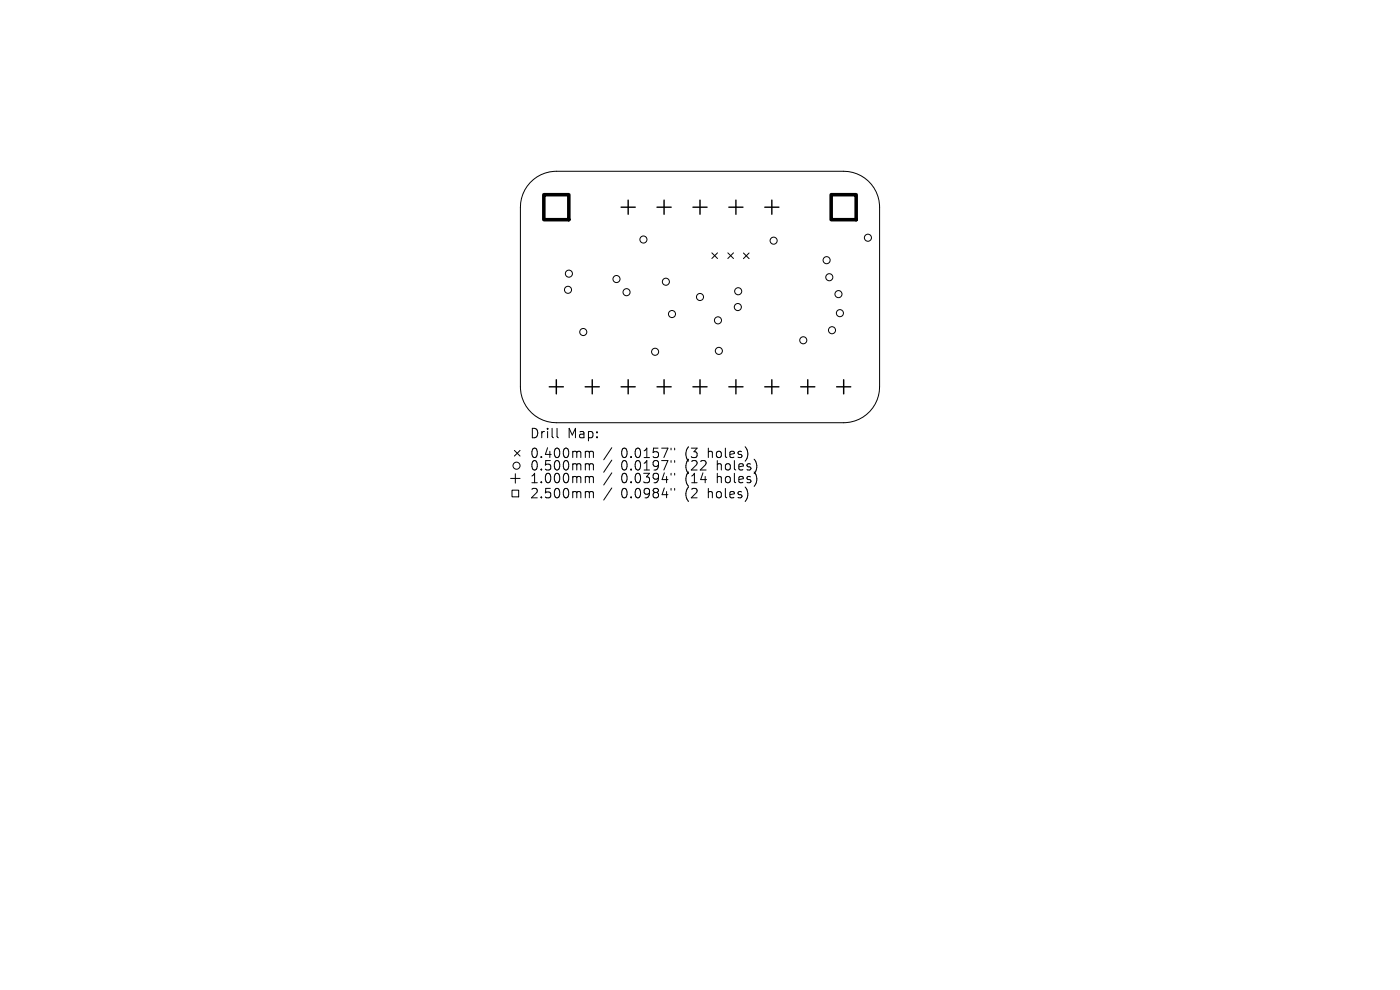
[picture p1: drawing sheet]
<svg xmlns="http://www.w3.org/2000/svg" width="297mm" height="210mm" viewBox="0 0 297 210" stroke-linecap="round" stroke-linejoin="round" font-family="sans-serif">
<defs><g id="words">
<g font-size="2.8">
<text x="112.3" y="93.2">Drill</text>
<text x="120.3" y="93.2">Map:</text>
<text x="112.3" y="97.4">0.400mm</text>
<text x="112.3" y="100.1">0.500mm</text>
<text x="131.8" y="97.4">0.0157&quot;</text>
<text x="131.8" y="100.1">0.0197&quot;</text>
<text x="145.5" y="97.4">(3</text>
<text x="145.5" y="100.1">(22</text>
<text x="150.5" y="97.4">holes)</text>
<text x="152.4" y="100.1">holes)</text>
<text x="112.3" y="102.8">1.000mm</text>
<text x="112.3" y="106">2.500mm</text>
<text x="131.8" y="102.8">0.0394&quot;</text>
<text x="131.8" y="106">0.0984&quot;</text>
<text x="145.5" y="102.8">(14</text>
<text x="145.5" y="106">(2</text>
<text x="150.5" y="106">holes)</text>
<text x="152.4" y="102.8">holes)</text>
</g>
</g></defs>
<g fill="none" stroke="#000" stroke-width=".21">
<path d="M112.5 38.7a7.6 7.6 0 0 1 5.5-2.4h61a7.6 7.6 0 0 1 7.6 7.7v38.1a7.6 7.6 0 0 1-7.6 7.6h-61a7.6 7.6 0 0 1-7.6-7.6v-38.1a7.6 7.6 0 0 1 2.1-5.3zM151 53.6l1.2 1.2M152.2 53.6l-1.2 1.2M154.4 53.6l1.2 1.2M155.6 53.6l-1.2 1.2M157.7 53.7l1.2 1.2M158.9 53.7l-1.2 1.2M109.1 95.5l1.2 1.2M110.3 95.5l-1.2 1.2M118.2 90.9v1.7l.3 .3M124.5 95.7l.4 .1 .1 .2M124.5 98.4h.2l.3 .3"/>
<path d="M125 96l.3-.3 .5 .1 .1 1.3M125 96v1.1M125 98.7v1M125 98.7l.3-.3 .5 .1 .1 1.2M129.8 95l-1.7 2.5M129.8 97.6l-1.7 2.6M142.4 95.1v.3M142.4 97.7v.4M143.1 95.1v.3M143.1 97.7v.4M108.3 101.5h2M108.6 104h1.4v1.4h-1.4z"/>
<path d="M109.3 100.5v2M124.5 101.1h.2l.3 .3M124.5 104.3h.2l.3 .3M125 101.4v1M125 104.6v1M125 101.4l.3-.3 .5 .1 .1 1.2M125 104.6l.3-.3 .5 .1 .1 1.2M129.8 100.3l-1.7 2.6M129.8 103.5l-1.7 2.6M142.4 100.4v.4M142.4 103.6v.4M143.1 100.4v.4"/>
<path d="M143.1 103.6v.4"/>
<circle cx="120.7" cy="58" r=".75"/>
<circle cx="130.8" cy="59.2" r=".75"/>
<circle cx="136.5" cy="50.8" r=".75"/>
<circle cx="141.3" cy="59.8" r=".75"/>
<circle cx="164.1" cy="51.1" r=".75"/>
<circle cx="175.4" cy="55.2" r=".75"/>
<circle cx="175.9" cy="58.8" r=".75"/>
<circle cx="184.1" cy="50.4" r=".75"/>
<circle cx="120.5" cy="61.5" r=".75"/>
<circle cx="123.7" cy="70.4" r=".75"/>
<circle cx="132.9" cy="62" r=".75"/>
<circle cx="139" cy="74.6" r=".75"/>
<circle cx="142.6" cy="66.6" r=".75"/>
<circle cx="148.5" cy="63" r=".75"/>
<circle cx="152.3" cy="68" r=".75"/>
<circle cx="152.5" cy="74.4" r=".75"/>
<circle cx="156.5" cy="65.1" r=".75"/>
<circle cx="156.6" cy="61.8" r=".75"/>
<circle cx="170.4" cy="72.2" r=".75"/>
<circle cx="176.5" cy="70.1" r=".75"/>
<circle cx="177.9" cy="62.4" r=".75"/>
<circle cx="178.2" cy="66.4" r=".75"/>
<circle cx="109.6" cy="98.8" r=".75"/>
</g>
<g fill="none" stroke="#000" stroke-width=".3">
<path d="M131.8 44h3M133.3 42.5v3M139.4 44h3M140.9 42.5v3M147 44h3M148.5 42.5v3M154.6 44h3M156.1 42.5v3M162.2 44h3M163.7 42.5v3M116.5 82.1h3M118 80.6v3"/>
<path d="M124.1 82.1h3M125.6 80.6v3M131.8 82.1h3M133.3 80.6v3M139.4 82.1h3M140.9 80.6v3M147 82.1h3M148.5 80.6v3M154.6 82.1h3M156.1 80.6v3M162.2 82.1h3M163.7 80.6v3"/>
<path d="M169.9 82.1h3M171.4 80.6v3M177.5 82.1h3M179 80.6v3"/>
</g>
<path d="M115.4 41.3h5.3v5.3h-5.3zM176.3 41.3h5.3v5.3h-5.3z" fill="none" stroke="#000" stroke-width=".75"/>
<use href="#words"/>
</svg>
